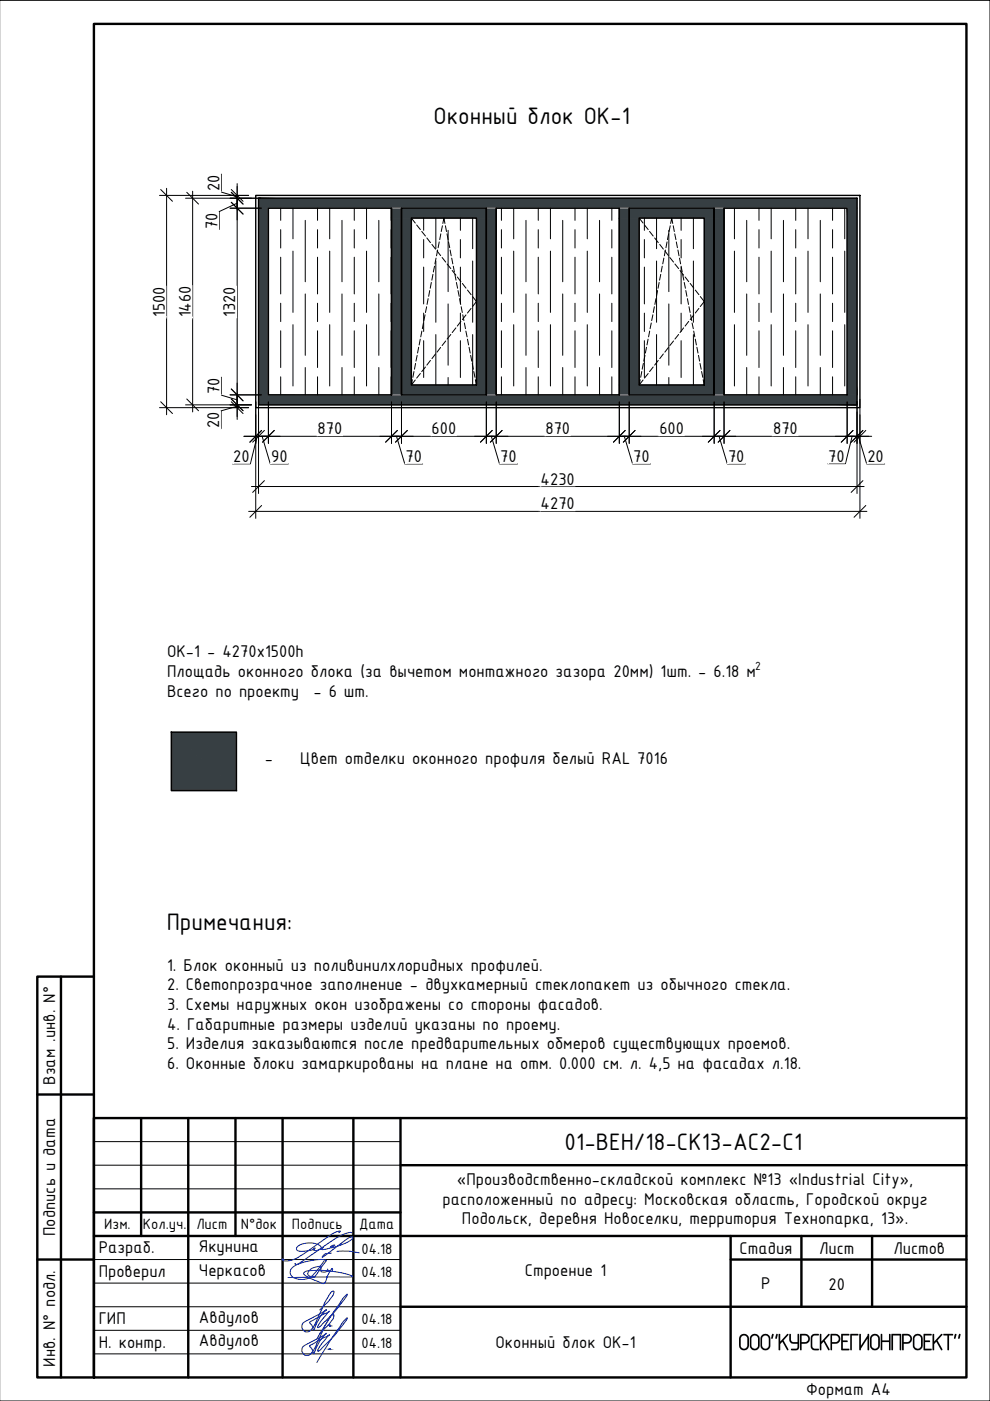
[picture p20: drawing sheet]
<svg xmlns="http://www.w3.org/2000/svg" width="210mm" height="297mm" viewBox="0 0 210 297" stroke-linecap="round" stroke-linejoin="round" font-family="sans-serif">
<defs><g id="words">
<g font-size="5.4">
<text x="91.9" y="26.2">Оконный блок ОК-1</text>
<text x="35.3" y="197.2">Примечания:</text>
<text x="119.7" y="243.8">01-ВЕН/18-СК13-АС2-С1</text>
<text x="156.4" y="286.3">ООО&quot;КУРСКРЕГИОНПРОЕКТ&quot;</text>
</g>
<g font-size="3.9">
<text x="46.5" y="40.6" transform="rotate(-90 46.5 40.6)">20</text>
<text x="46.1" y="48.5" transform="rotate(-90 46.1 48.5)">70</text>
<text x="34.9" y="67.2" transform="rotate(-90 34.9 67.2)">1500</text>
<text x="40.4" y="67.3" transform="rotate(-90 40.4 67.3)">1460</text>
<text x="49.9" y="67.2" transform="rotate(-90 49.9 67.2)">1320</text>
<text x="46.5" y="83.6" transform="rotate(-90 46.5 83.6)">70</text>
<text x="46.5" y="90.7" transform="rotate(-90 46.5 90.7)">20</text>
<text x="67.3" y="92.1">870</text>
<text x="91.5" y="92.1">600</text>
<text x="115.6" y="92.1">870</text>
<text x="139.8" y="92.1">600</text>
<text x="163.9" y="92.1">870</text>
<text x="49.4" y="97.9">20</text>
<text x="57.5" y="98">90</text>
<text x="86" y="98">70</text>
<text x="106.1" y="98">70</text>
<text x="134.3" y="98">70</text>
<text x="154.4" y="98">70</text>
<text x="175.6" y="97.9">70</text>
<text x="183.9" y="98">20</text>
<text x="114.6" y="102.8">4230</text>
<text x="114.6" y="108">4270</text>
<text x="35.4" y="139.3">ОК-1 - 4270х1500h</text>
<text x="35.4" y="143.6">Площадь оконного блока (за вычетом монтажного зазора 20мм) 1шт. - 6.18 м</text>
<text x="35.4" y="147.9">Всего по проекту</text>
<text x="66.4" y="147.9">- 6 шт.</text>
<text x="56.1" y="162.1">-</text>
<text x="63.6" y="162.1">Цвет отделки оконного профиля белый RAL 7016</text>
<text x="35.4" y="205.8">1. Блок оконный из поливинилхлоридных профилей.</text>
<text x="35.4" y="210">2. Светопрозрачное заполнение - двухкамерный стеклопакет из обычного стекла.</text>
<text x="35.4" y="214.2">3. Схемы наружных окон изображены со стороны фасадов.</text>
<text x="35.4" y="218.3">4. Габаритные размеры изделий указаны по проему.</text>
<text x="35.4" y="222.5">5. Изделия заказываются после предварительных обмеров существующих проемов.</text>
<text x="35.4" y="226.7">6. Оконные блоки замаркированы на плане на отм. 0.000 см. л. 4,5 на фасадах л.18.</text>
<text x="11.7" y="230" transform="rotate(-90 11.7 230)">Взам .инв. N°</text>
<text x="96.9" y="251.3">«Производственно-складской комплекс №13 «Industrial City»,</text>
<text x="93.8" y="255.4">расположенный по адресу: Московская область, Городской округ</text>
<text x="11.7" y="262.1" transform="rotate(-90 11.7 262.1)">Подпись и дата</text>
<text x="98" y="259.6">Подольск, деревня Новоселки, территория Технопарка, 13».</text>
<text x="20.9" y="265.8">Разраб.</text>
<text x="42.2" y="265.4">Якунина</text>
<text x="156.8" y="265.8">Стадия</text>
<text x="173.7" y="265.8">Лист</text>
<text x="189.4" y="265.8">Листов</text>
<text x="20.9" y="270.8">Проверил</text>
<text x="42.2" y="270.4">Черкасов</text>
<text x="111.3" y="270.4">Строение 1</text>
<text x="161.4" y="273.3">Р</text>
<text x="175.7" y="273.5">20</text>
<text x="20.9" y="280.8">ГИП</text>
<text x="42.2" y="280.4">Авдулов</text>
<text x="20.9" y="285.8">Н. контр.</text>
<text x="42.2" y="285.4">Авдулов</text>
<text x="105" y="285.8">Оконный блок ОК-1</text>
<text x="11.7" y="289.8" transform="rotate(-90 11.7 289.8)">Инв. N° подл.</text>
<text x="170.9" y="295.8">Формат А4</text>
</g>
<g font-size="3.4">
<text x="22.1" y="260.7">Изм.</text>
<text x="30.3" y="260.7">Кол.уч.</text>
<text x="41.6" y="260.7">Лист</text>
<text x="51.1" y="260.7">N°док</text>
<text x="61.9" y="260.7">Подпись</text>
<text x="76.2" y="260.7">Дата</text>
<text x="76.6" y="265.8">04.18</text>
<text x="76.6" y="270.8">04.18</text>
<text x="76.6" y="280.8">04.18</text>
<text x="76.6" y="285.8">04.18</text>
</g>
<text font-size="2.7" x="160.1" y="142">2</text>
</g></defs>
<g fill="#373f43" stroke="#373f43" stroke-width=".21">
<path d="M54.8 42l126.9 2.1v-2.1zM54.8 42l126.9 2.1h-126.9z"/>
<path d="M131.3 44.1l22.2 2.1v-2.1zM131.3 44.1l22.2 2.1h-22.2z"/>
<path d="M83 44.1l22.2 2.1v-2.1zM83 44.1l22.2 2.1h-22.2z"/>
<path d="M149.3 46.2l4.2 35.4v-35.4zM149.3 46.2l4.2 35.4h-4.2z"/>
<path d="M131.3 46.2l4.2 35.4v-35.4zM131.3 46.2l4.2 35.4h-4.2z"/>
<path d="M101 46.2l4.2 35.4v-35.4zM101 46.2l4.2 35.4h-4.2z"/>
<path d="M83 46.2l4.2 35.4v-35.4zM83 46.2l4.2 35.4h-4.2z"/>
<path d="M179.6 44.1l2.1 39.6v-39.6zM179.6 44.1l2.1 39.6h-2.1z"/>
<path d="M131.3 81.6l22.2 2.1v-2.1zM131.3 81.6l22.2 2.1h-22.2z"/>
<path d="M83 81.6l22.2 2.1v-2.1zM83 81.6l22.2 2.1h-22.2z"/>
<path d="M54.8 44.1l2.1 39.6v-39.6zM54.8 44.1l2.1 39.6h-2.1z"/>
<path d="M54.8 83.7l126.9 2.1v-2.1zM54.8 83.7l126.9 2.1h-126.9z"/>
<path d="M36.3 155.2l13.8 12.4v-12.4zM36.3 155.2l13.8 12.4h-13.8z"/>
</g>
<path d="M56.9 44.1h122.7v39.6h-122.7z" fill="none" stroke="#9b9b9b" stroke-width=".21"/>
<path d="M36.3 155.2h13.8v12.4h-13.8z" fill="none" stroke="#000" stroke-width=".3"/>
<!-- layer: FORMAT -->
<g fill="none" stroke="#000" stroke-width=".51">
<path d="M19.9 5.1h185v286.9h-185zM12.9 207.1v84.9M19.9 207.1h-12v84.9h12M7.9 232.1h12M29.9 237.1v25M39.9 237.1v54.9M49.9 237.1v25M59.9 237.1v54.9M74.9 237.1v54.9M84.9 237.1v54.9M204.9 237.1h-185v54.9M19.9 257.1h65"/>
<path d="M84.9 247h120M7.9 267h12M19.9 262.1h185M84.9 277.1h120M154.9 262.1v29.9M154.9 267h50M169.9 262.1v15M184.9 262.1v15"/>
</g>
<path d="M19.9 242h65M19.9 247h65M19.9 252.1h65M19.9 272h65M19.9 277.1h65M19.9 267h65M19.9 282.1h65M19.9 287h65" fill="none" stroke="#000" stroke-width=".21"/>
<g fill="none" stroke="#041e9f" stroke-width=".21">
<path d="M67.8 277.7l1.8-1.7 .9-1.2 .3-1h-.4l-.3 .3-1.2 1.9-2.5 5.4-.9 .9-.7 .1-.3-.1-.5-.8v-.6l.3-.4 4.9-2.8-1.4 1.6-1.3 2.7-.3-.9-.5-.6v-.2l4.2-2.3-.4 .3-1.5 1.9-.7 1.1 .1 .2 .3-.1 3.4-3.4 2.6-3.6-1 .9-1.9 2.8-3.6 5.8M68.6 264.5l-1.6 .6-.5-.1 .3-.4-.1 .2-.4 .2-1.8 .3-1.2-.1-.4-.4 .1-.5 .5-.3 1.8-.5 1.3 .1 .9 .3 .5 .3 .2 .7 1.1-.1 .9-.3 .8-.5h-.4l-.4 .3-.1 .2 .9-.1 2.3-.8 1.1-.7 .4-.6h-.4l-.7 .3-5.4 3.9a1.49 1.49 0 0 1 1.7-.8h.2M68.7 267.3l-1.9 2.5-1.2 1.1-1.4 .4-1.3-.2a1.42 1.42 0 0 1-1.4-1.3 1.42 1.42 0 0 1 1.1-1.5l1.6-.6 1.2-.3a6.2 6.2 0 0 1 3.7-.2l.1 .1-2.1 2.9a.97 .97 0 0 1-1 .5 .97 .97 0 0 1-.8-.8 2.64 2.64 0 0 1 2.8-1.4v.2a.65 .65 0 0 0-.1 .8 .65 .65 0 0 0 .9 .2 .59 .59 0 0 0 .6-.6 .44 .44 0 0 0 .1 .5 .44 .44 0 0 0 .5 0 .34 .34 0 0 0 .4-.2 .34 .34 0 0 0-.1-.4l-1 1.5-.2 .8a.79 .79 0 0 1-.5 .8 .79 .79 0 0 1-.9-.2l-3.1-1.5a.47 .47 0 0 1-.3-.5 .47 .47 0 0 1 .5-.4l4-.1 3.6 .5 1.6 .4 .6 .3-13.6 .3M71.7 265.3l-.2 .1 2.5-.1 2.2 .3M71.8 261.4l.4-.3a1.73 1.73 0 0 0-1.6 .4l-7.5 5.2-1.3 .5-.8 .1h-.9l-.3-.4 .5 .1M74.6 261.4l-.4-.1-.9 .2-1.7 .8-8.2 5.6-.5 .2-.4-.2 .2 .1M67.8 282.7l1.9-1.8 .8-1.1 .3-1h-.3l-.4 .3-1 1.6-2.6 5.6-.8 .9-.5 .2-.6-.1-.6-.8v-.6l.3-.4 4.9-2.8-1.2 1.3-1.5 3-.3-.9-.5-.8 4.2-2.3-1.7 1.9-.9 1.4 .2 .2 .3-.2 3.3-3.3 2.2-2.9 .4-.7-1 .9-1.9 2.8-3.6 5.8"/>
<circle cx="69.9" cy="281" r=".05"/>
<circle cx="69.9" cy="286" r=".05"/>
</g>
<g fill="#041e9f" stroke="#041e9f" stroke-width=".21">
<path d="M69.9 286.1h.1z"/>
<path d="M69.9 286h.1zM69.9 286h.1z"/>
<path d="M69.9 286l.1 .1zM69.9 286l.1 .1zM69.9 286.1h.1z"/>
<path d="M69.9 286.1h.1zM69.9 286.1h.1z"/>
<path d="M69.9 286.1h.1zM69.9 286.1h.1zM69.9 286.1h.1z"/>
<path d="M69.9 286.1h.1zM69.9 286.1h.1z"/>
<path d="M69.9 281h.1zM69.9 281h.1z"/>
<path d="M69.9 281l.1 .1zM69.9 281l.1 .1zM69.9 281.1h.1z"/>
<path d="M69.9 281.1h.1zM69.9 281.1h.1zM69.9 281.1h.1zM69.9 281.1h.1z"/>
<path d="M69.9 281.1h.1zM69.9 281.1h.1z"/>
<path d="M69.9 281.1h.1zM69.9 281.1h.1z"/>
</g>
<!-- layer: 0 -->
<g fill="none" stroke="#000" stroke-width=".3">
<path d="M54.2 41.4h128.1v45h-128.1zM54.8 42h126.9v43.8h-126.9zM56.9 44.1h26.1v39.6h-26.1zM83 44.1v39.6M85.1 44.1v39.6M87.2 46.2h13.8v35.4h-13.8zM103.1 44.1v39.6h-18v-39.6h18v39.6M105.2 44.1h26.1v39.6h-26.1zM105.2 44.1v39.6M131.3 44.1v39.6M133.4 44.1v39.6M135.5 46.2h13.8v35.4h-13.8z"/>
<path d="M151.4 44.1v39.6h-18v-39.6h18v39.6M153.5 44.1h26.1v39.6h-26.1zM153.5 44.1v39.6"/>
</g>
<g fill="none" stroke="#000" stroke-width=".21">
<path d="M59.5 44.1v2.6M59.5 48.7v3.9M59.5 54.5v7.8M62.1 44.1v6.5M62.1 53.2v13M64.7 46.7v13M67.3 44.1v2.6M67.3 48.7v3.9M67.3 54.5v7.8M69.9 44.1v6.5M69.9 53.2v13M72.5 46.7v13"/>
<path d="M75.1 44.1v2.6M75.1 48.7v3.9M75.1 54.5v7.8M77.7 44.1v6.5M77.7 53.2v13M80.3 46.7v13M82.9 44.1v2.6M82.9 48.7v3.9M82.9 54.5v7.8M89.8 46.2v2.6M89.8 50.8v3.9M89.8 56.6v7.8"/>
<path d="M92.4 46.2v6.5M92.4 55.3v13M95 48.8v13M97.6 46.2v2.6M97.6 50.8v3.9M97.6 56.6v7.8M100.2 46.2v6.5M100.2 55.3v13M106.3 44.1v2.6M106.3 48.7v3.9M106.3 54.5v7.8M108.9 44.1v6.5"/>
<path d="M108.9 53.2v13M111.5 46.7v13M114.1 44.1v2.6M114.1 48.7v3.9M114.1 54.5v7.8M116.7 44.1v6.5M116.7 53.2v13M119.3 46.7v13M121.9 44.1v2.6M121.9 48.7v3.9M121.9 54.5v7.8M124.5 44.1v6.5"/>
<path d="M124.5 53.2v13M127.1 46.7v13M129.7 44.1v2.6M129.7 48.7v3.9M129.7 54.5v7.8M136.6 46.2v2.6M136.6 50.8v3.9M136.6 56.6v7.8M139.2 46.2v6.5M139.2 55.3v13M141.8 48.8v13M144.4 46.2v2.6"/>
<path d="M144.4 50.8v3.9M144.4 56.6v7.8M147 46.2v6.5M147 55.3v13M155.7 44.1v6.5M155.7 53.2v13M158.3 46.7v13M160.9 44.1v2.6M160.9 48.7v3.9M160.9 54.5v7.8M163.5 44.1v6.5M163.5 53.2v13"/>
<path d="M166.1 46.7v13M168.7 44.1v2.6M168.7 48.7v3.9M168.7 54.5v7.8M171.3 44.1v6.5M171.3 53.2v13M173.9 46.7v13M176.5 44.1v2.6M176.5 48.7v3.9M176.5 54.5v7.8M179.1 44.1v6.5M179.1 53.2v13"/>
<path d="M59.5 64.3v3.9M59.5 70.1v7.8M59.5 79.9v3.8M62.1 68.8v13M64.7 62.3v13M64.7 77.9v5.8M67.3 64.3v3.9M67.3 70.1v7.8M67.3 79.9v3.8M69.9 68.8v13M72.5 62.3v13M72.5 77.9v5.8"/>
<path d="M75.1 64.3v3.9M75.1 70.1v7.8M75.1 79.9v3.8M77.7 68.8v13M80.3 62.3v13M80.3 77.9v5.8M82.9 64.3v3.9M82.9 70.1v7.8M82.9 79.9v3.8M89.8 66.4v3.9M89.8 72.2v7.8M92.4 70.9v10.7"/>
<path d="M95 64.4v13M97.6 66.4v3.9M97.6 72.2v7.8M100.2 70.9v10.7M106.3 64.3v3.9M106.3 70.1v7.8M106.3 79.9v3.8M108.9 68.8v13M111.5 62.3v13M111.5 77.9v5.8M114.1 64.3v3.9M114.1 70.1v7.8"/>
<path d="M114.1 79.9v3.8M116.7 68.8v13M119.3 62.3v13M119.3 77.9v5.8M121.9 64.3v3.9M121.9 70.1v7.8M121.9 79.9v3.8M124.5 68.8v13M127.1 62.3v13M127.1 77.9v5.8M129.7 64.3v3.9M129.7 70.1v7.8"/>
<path d="M129.7 79.9v3.8M136.6 66.4v3.9M136.6 72.2v7.8M139.2 70.9v10.7M141.8 64.4v13M144.4 66.4v3.9M144.4 72.2v7.8M147 70.9v10.7M155.7 68.8v13M158.3 62.3v13M158.3 77.9v5.8M160.9 64.3v3.9"/>
<path d="M160.9 70.1v7.8M160.9 79.9v3.8M163.5 68.8v13M166.1 62.3v13M166.1 77.9v5.8M168.7 64.3v3.9M168.7 70.1v7.8M168.7 79.9v3.8M171.3 68.8v13M173.9 62.3v13M173.9 77.9v5.8M176.5 64.3v3.9"/>
<path d="M176.5 70.1v7.8M176.5 79.9v3.8M179.1 68.8v13M95 80v1.6M141.8 80v1.6"/>
</g>
<g fill="none" stroke="#000" stroke-width=".21">
<path d="M87.2 46.2l.8 1.1M88.3 47.7l.8 1M89.4 49.1l.8 .9M90.5 50.4l.8 1M91.5 59.9l-.3 1.2M91.6 51.8l.7 1M91.8 58.2l-.2 1.2M92.1 56.4l-.2 1.3M92.4 54.7l-.2 1.3M92.7 53.2l.7 1M92.8 53l-.2 1.2M93.1 51.3l-.2 1.2"/>
<path d="M93.5 49.6l-.3 1.2M93.7 54.6l.8 1M93.8 47.9l-.3 1.2M93.9 47.4l.2-1.2 .2 1.2M94.4 47.9l.3 1.2M94.8 49.6l.2 1.2M94.8 56l.8 .9M95.1 51.3l.2 1.2M95.4 53l.3 1.2M95.8 54.7l.2 1.3M95.9 57.3l.8 1M96.1 56.4l.2 1.3"/>
<path d="M96.4 58.2l.3 1.2M96.8 59.9l.2 1.2M97 58.7l.7 1M135.5 46.2l.8 1.1M136.6 47.7l.8 1M137.7 49.1l.8 .9M138.8 50.4l.8 1M139.8 59.9l-.3 1.2M139.9 51.8l.7 1M140.1 58.2l-.3 1.2M140.4 56.4l-.2 1.3M140.8 54.7l-.3 1.3"/>
<path d="M141 53.2l.7 1M141.1 53l-.2 1.2M141.4 51.3l-.2 1.2M141.8 49.6l-.3 1.2M142 54.6l.8 1M142.1 47.9l-.2 1.2M142.2 47.4l.2-1.2 .2 1.2M142.7 47.9l.3 1.2M143.1 49.6l.2 1.2M143.1 56l.8 .9M143.4 51.3l.2 1.2M143.7 53l.3 1.2"/>
<path d="M144.1 54.7l.2 1.3M144.2 57.3l.7 1M144.4 56.4l.2 1.3M144.7 58.2l.3 1.2M145.1 59.9l.2 1.2M145.3 58.7l.7 1M87.8 78.8l-.3 1.2M88.1 77.1l-.2 1.2M88.4 75.3l-.2 1.3M88.8 73.6l-.3 1.3M89.1 71.9l-.2 1.2M89.1 79.2l-.8 1"/>
<path d="M89.4 70.2l-.2 1.2M89.8 68.5l-.3 1.2M90.1 66.7l-.2 1.3M90.2 77.8l-.8 1M90.5 65l-.3 1.3M90.8 63.3l-.3 1.2M91.1 61.6l-.2 1.2M91.3 76.4l-.8 1M92.3 75l-.7 1M93.4 73.7l-.7 1M94.5 72.3l-.8 1M95.6 70.9l-.8 1"/>
<path d="M96.7 69.5l-.8 1M97.1 61.6l.3 1.2M97.4 63.3l.3 1.2M97.7 68.1l-.7 1M97.8 65l.2 1.3M98 60.1l.8 1M98.1 66.7l.3 1.3M98.5 68.5l.2 1.2M98.8 70.2l.2 1.2M98.8 66.8l-.8 1M99.1 71.9l.2 1.2M99.1 61.5l.8 1"/>
<path d="M99.5 73.6l.2 1.3M99.8 75.3l.2 1.3M99.9 65.4l-.8 1M100.1 77.1l.3 1.2M100.2 62.9l.8 1-.8 1.1M100.4 78.8l.3 1.2M136.1 78.8l-.3 1.2M136.4 77.1l-.2 1.2M136.8 75.3l-.3 1.3M137.1 73.6l-.3 1.3M137.4 71.9l-.2 1.2M137.4 79.2l-.8 1"/>
<path d="M137.7 70.2l-.2 1.2M138.1 68.5l-.3 1.2M138.4 66.7l-.2 1.3M138.5 77.8l-.8 1M138.7 65l-.2 1.3M139.1 63.3l-.3 1.2M139.4 61.6l-.2 1.2M139.6 76.4l-.8 1M140.6 75l-.7 1M141.7 73.7l-.7 1M142.8 72.3l-.8 1M143.9 70.9l-.8 1"/>
<path d="M144.9 69.5l-.7 1M145.4 61.6l.2 1.2M145.7 63.3l.3 1.2M146 68.1l-.7 1M146.1 65l.2 1.3M146.3 60.1l.8 1M146.4 66.7l.3 1.3M146.7 68.5l.3 1.2M147.1 70.2l.2 1.2M147.1 66.8l-.8 1M147.4 71.9l.3 1.2M147.4 61.5l.8 1"/>
<path d="M147.8 73.6l.2 1.3M148.1 75.3l.2 1.3M148.2 65.4l-.8 1M148.4 77.1l.3 1.2M148.5 62.9l.8 1-.8 1.1M148.8 78.8l.2 1.2M87.4 80.5l-.2 1.1 .8-1M100.8 80.5l.2 1.1M135.7 80.5l-.2 1.1 .8-1M149.1 80.5l.2 1.1"/>
</g>
<g fill="none" stroke="#000" stroke-width=".21">
<path d="M35.3 39.9v48M46.9 36.9v3.8l3.4 1M50.3 38.9v50M33.8 41.4h18.9M39.3 42h15.9M40.8 40.5v46.8M48.8 44.1h6.6M50.3 43.1l-3.8 1.8v3.8M50.3 44.1v-2.1v2.1M50.3 42v-.6v.6M46.9 80v3.8l3.4 1M33.8 86.4h18.9"/>
<path d="M39.3 85.8h14M48.8 83.7h6.6M50.3 86.1l-3.4 1v3.8M50.3 86.4v-.6v.6M50.3 85.8v-2.1v2.1M51.7 92.5h2.5M54.2 92.5h2.7h-2.7M54.2 85.2v24.7M54.5 92.5l-1.4 5.8h-3.8M54.8 92.5h-.6h.6M54.8 85.2v19.4M54.8 92.5h130"/>
<path d="M55.6 92.5l1.7 5.9h3.8M56.9 85.2v8.8M83 92.5h2.1h-2.1M83 85.2v8.8M84.1 92.5l1.7 5.9h3.8M85.1 85.2v8.8M103.1 92.5h2.1h-2.1M103.1 85.2v8.8M104.2 92.5l1.7 5.9h3.8M105.2 85.2v8.8M131.3 92.5h2.1h-2.1M131.3 85.2v8.8"/>
<path d="M132.4 92.5l1.7 5.9h3.8M133.4 85.2v8.8M151.4 92.5h2.1h-2.1M151.4 85.2v8.8M152.5 92.5l1.7 5.9h3.8M153.5 85.2v8.8M179.6 92.5h2.1h-2.1M179.6 85.2v8.8M180.7 92.5l-1.4 5.8h-3.8M181.7 92.5h.6h-.6M181.7 85.1v19.5M182 92.5l1.8 5.9h3.8"/>
<path d="M182.3 84.7v25.2M52.7 108.4h131.1M53.3 103.2h129.9"/>
</g>
<g fill="#fff" stroke="#fff" stroke-width=".21">
<path d="M49.4 95.2v3l3.5-3zM49.4 98.2l3.5-3v3z"/>
<path d="M57.5 95.2v3l3.5-3zM57.5 98.2l3.5-3v3z"/>
<path d="M67.3 89.4v3l5.3-3zM67.3 92.4l5.3-3v3z"/>
<path d="M86 95.2v3l3.5-3zM86 98.2l3.5-3v3z"/>
<path d="M91.5 89.4v3l5.2-3zM91.5 92.4l5.2-3v3z"/>
<path d="M106.1 95.2v3l3.5-3zM106.1 98.2l3.5-3v3z"/>
<path d="M115.6 89.4v3l5.3-3zM115.6 92.4l5.3-3v3z"/>
<path d="M134.3 95.2v3l3.5-3zM134.3 98.2l3.5-3v3z"/>
<path d="M139.8 89.4v3l5.2-3zM139.8 92.4l5.2-3v3z"/>
<path d="M154.4 95.2v3l3.5-3zM154.4 98.2l3.5-3v3z"/>
<path d="M163.9 89.4v3l5.3-3zM163.9 92.4l5.3-3v3z"/>
<path d="M175.6 95.2v3l3.5-3zM175.6 98.2l3.5-3v3z"/>
<path d="M183.9 95.2v3l3.5-3zM183.9 98.2l3.5-3v3z"/>
<path d="M43.7 87.3v3.4h3zM43.7 87.3h3v3.4z"/>
<path d="M43.8 80.1v3.5h3zM43.8 80.1h3v3.5z"/>
<path d="M47.1 60.7v6.5h3zM47.1 60.7h3v6.5z"/>
<path d="M43.3 45v3.5h3zM43.3 45h3v3.5z"/>
<path d="M43.8 37.1v3.5h3zM43.8 37.1h3v3.5z"/>
<path d="M114.6 105.3v3l7.3-3zM114.6 108.3l7.3-3v3z"/>
<path d="M32.2 60.7v6.5h3zM32.2 60.7h3v6.5z"/>
<path d="M114.6 100v3l7.3-3zM114.6 103l7.3-3v3z"/>
<path d="M37.7 60.6v6.7h3zM37.7 60.6h3v6.7z"/>
</g>
<!-- layer: 0 -->
<g fill="none" stroke="#000" stroke-width=".21">
<path d="M-.1 .1h210v296.9h-210M34.1 40.2l2.5 2.5M39.6 40.8l2.5 2.5M49 42.9l2.5 2.5M49 40.8l2.5 2.5M49 40.2l2.5 2.5M34.1 85.2l2.5 2.5M39.6 84.6l2.5 2.5M49 85.2l2.5 2.5M49 84.6l2.5 2.5M49 82.5l2.5 2.5M55.5 91.3l-2.5 2.5"/>
<path d="M56.1 91.3l-2.5 2.5M58.2 91.3l-2.5 2.5M84.3 91.3l-2.5 2.5M86.4 91.3l-2.5 2.5M104.4 91.3l-2.5 2.5M106.5 91.3l-2.5 2.5M132.6 91.3l-2.5 2.5M134.7 91.3l-2.5 2.5M152.7 91.3l-2.5 2.5M154.8 91.3l-2.5 2.5M180.9 91.3l-2.5 2.5M183 91.3l-2.5 2.5"/>
<path d="M183.6 91.3l-2.5 2.5M55.5 107.2l-2.5 2.5M56.1 101.9l-2.5 2.5M183 101.9l-2.5 2.5M183.6 107.2l-2.5 2.5"/>
</g>
<use href="#words"/>
</svg>
